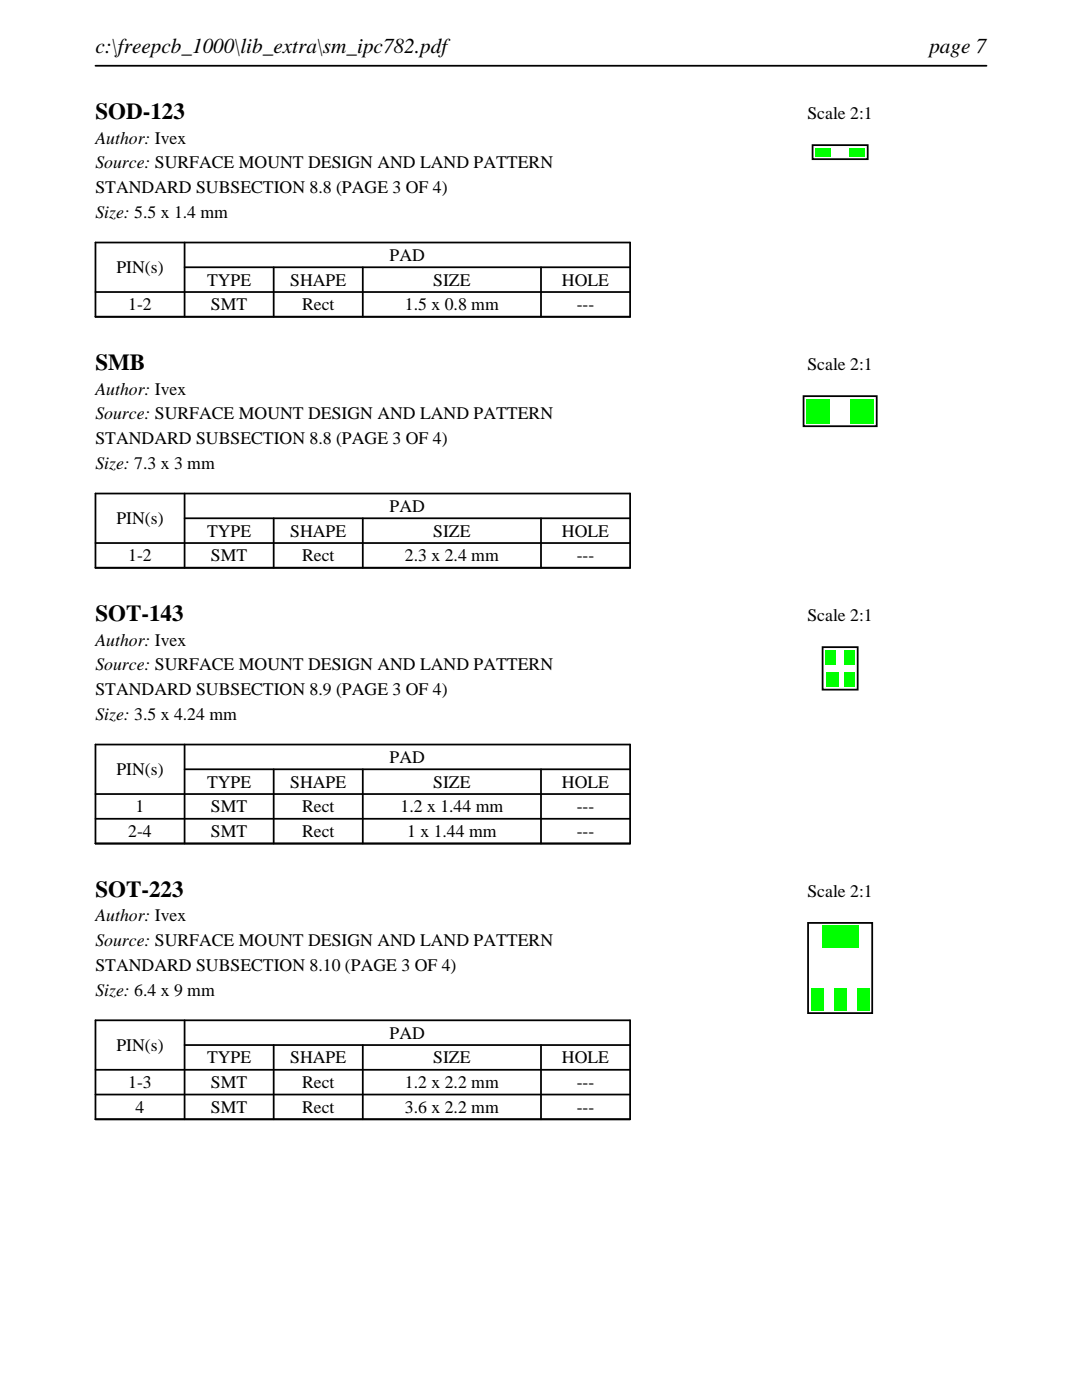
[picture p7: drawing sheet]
<svg xmlns="http://www.w3.org/2000/svg" width="216mm" height="279mm" viewBox="0 0 216 279" stroke-linecap="round" stroke-linejoin="round" font-family="sans-serif">
<defs><g id="words">
<g font-size="4.6">
<text x="19" y="23.7">SOD-123</text>
<text x="19" y="73.8">SMB</text>
<text x="19" y="123.9">SOT-143</text>
<text x="19" y="178.9">SOT-223</text>
</g>
<g font-size="4.2">
<text x="19" y="10.6">c:\freepcb_1000\lib_extra\sm_ipc782.pdf</text>
<text x="185.4" y="10.6">page 7</text>
</g>
<g font-size="3.5">
<text x="161.1" y="23.7">Scale 2:1</text>
<text x="19" y="28.6">Author: Ivex</text>
<text x="19" y="33.6">Source: SURFACE MOUNT DESIGN AND LAND PATTERN</text>
<text x="19" y="38.5">STANDARD SUBSECTION 8.8 (PAGE 3 OF 4)</text>
<text x="19" y="43.5">Size: 5.5 x 1.4 mm</text>
<text x="77.8" y="52.1">PAD</text>
<text x="23.2" y="54.5">PIN(s)</text>
<text x="41.3" y="57">TYPE</text>
<text x="57.9" y="57">SHAPE</text>
<text x="86.4" y="57">SIZE</text>
<text x="112.1" y="57">HOLE</text>
<text x="25.6" y="61.9">1-2</text>
<text x="42.1" y="61.9">SMT</text>
<text x="60.3" y="61.9">Rect</text>
<text x="80.8" y="61.9">1.5 x 0.8 mm</text>
<text x="115.1" y="61.9">---</text>
<text x="161.1" y="73.8">Scale 2:1</text>
<text x="19" y="78.7">Author: Ivex</text>
<text x="19" y="83.7">Source: SURFACE MOUNT DESIGN AND LAND PATTERN</text>
<text x="19" y="88.6">STANDARD SUBSECTION 8.8 (PAGE 3 OF 4)</text>
<text x="19" y="93.6">Size: 7.3 x 3 mm</text>
<text x="23.2" y="104.6">PIN(s)</text>
<text x="41.3" y="107.1">TYPE</text>
<text x="57.9" y="107.1">SHAPE</text>
<text x="77.8" y="102.2">PAD</text>
<text x="86.4" y="107.1">SIZE</text>
<text x="112.1" y="107.1">HOLE</text>
<text x="25.6" y="112">1-2</text>
<text x="42.1" y="112">SMT</text>
<text x="60.3" y="112">Rect</text>
<text x="80.8" y="112">2.3 x 2.4 mm</text>
<text x="115.1" y="112">---</text>
<text x="161.1" y="123.9">Scale 2:1</text>
<text x="19" y="128.8">Author: Ivex</text>
<text x="19" y="133.8">Source: SURFACE MOUNT DESIGN AND LAND PATTERN</text>
<text x="19" y="138.7">STANDARD SUBSECTION 8.9 (PAGE 3 OF 4)</text>
<text x="19" y="143.7">Size: 3.5 x 4.24 mm</text>
<text x="23.2" y="154.7">PIN(s)</text>
<text x="77.8" y="152.3">PAD</text>
<text x="41.3" y="157.2">TYPE</text>
<text x="57.9" y="157.2">SHAPE</text>
<text x="86.4" y="157.2">SIZE</text>
<text x="112.1" y="157.2">HOLE</text>
<text x="25.6" y="167.1">2-4</text>
<text x="27.1" y="162.1">1</text>
<text x="42.1" y="162.1">SMT</text>
<text x="42.1" y="167.1">SMT</text>
<text x="60.3" y="162.1">Rect</text>
<text x="60.3" y="167.1">Rect</text>
<text x="79.9" y="162.1">1.2 x 1.44 mm</text>
<text x="81.3" y="167.1">1 x 1.44 mm</text>
<text x="115.1" y="162.1">---</text>
<text x="115.1" y="167.1">---</text>
<text x="161.1" y="178.9">Scale 2:1</text>
<text x="19" y="183.9">Author: Ivex</text>
<text x="19" y="188.8">Source: SURFACE MOUNT DESIGN AND LAND PATTERN</text>
<text x="19" y="193.7">STANDARD SUBSECTION 8.10 (PAGE 3 OF 4)</text>
<text x="19" y="198.7">Size: 6.4 x 9 mm</text>
<text x="23.2" y="209.7">PIN(s)</text>
<text x="77.8" y="207.3">PAD</text>
<text x="41.3" y="212.2">TYPE</text>
<text x="57.9" y="212.2">SHAPE</text>
<text x="86.4" y="212.2">SIZE</text>
<text x="112.1" y="212.2">HOLE</text>
<text x="25.6" y="217.2">1-3</text>
<text x="42.1" y="217.2">SMT</text>
<text x="60.3" y="217.2">Rect</text>
<text x="80.8" y="217.2">1.2 x 2.2 mm</text>
<text x="115.1" y="217.2">---</text>
<text x="27.1" y="222.1">4</text>
<text x="42.1" y="222.1">SMT</text>
<text x="60.3" y="222.1">Rect</text>
<text x="80.8" y="222.1">3.6 x 2.2 mm</text>
<text x="115.1" y="222.1">---</text>
</g>
</g></defs>
<path d="M19 13.1h177.8M19 48.4h106.7v14.8h-106.7zM19 58.3h106.7M36.8 53.3h88.9M36.8 48.4v14.8M54.6 53.3v9.9M72.4 53.3v9.9M107.9 53.3v9.9" fill="none" stroke="#000" stroke-width=".35"/>
<path d="M162.1 29h11v2.8h-11z" fill="none" stroke="#000" stroke-width=".36"/>
<g fill="#0f0">
<path d="M162.7 29.6h3v1.6h-3z"/>
<path d="M169.5 29.6h3v1.6h-3z"/>
</g>
<path d="M19 98.5h106.7v14.8h-106.7zM36.8 98.5v14.8M19 108.4h106.7M36.8 103.4h88.9M54.6 103.4v9.9M72.4 103.4v9.9M107.9 103.4v9.9" fill="none" stroke="#000" stroke-width=".35"/>
<path d="M160.3 79.1h14.6v6h-14.6z" fill="none" stroke="#000" stroke-width=".36"/>
<g fill="#0f0">
<path d="M160.9 79.7h4.6v4.8h-4.6z"/>
<path d="M169.7 79.7h4.6v4.8h-4.6z"/>
</g>
<path d="M19 148.6h106.7v19.7h-106.7zM19 158.5h106.7M36.8 153.5h88.9M36.8 148.6v19.7M54.6 153.5v14.8M72.4 153.5v14.8M107.9 153.5v14.8M19 163.4h106.7" fill="none" stroke="#000" stroke-width=".35"/>
<path d="M164.1 129.2h7v8.4h-7z" fill="none" stroke="#000" stroke-width=".36"/>
<g fill="#0f0">
<path d="M164.9 134.2h2.4v2.8h-2.4z"/>
<path d="M168.5 134.2h2v2.8h-2z"/>
<path d="M168.5 129.8h2v2.8h-2z"/>
<path d="M164.7 129.8h2v2.8h-2z"/>
</g>
<path d="M19 203.6h106.7v19.8h-106.7zM19 213.5h106.7M19 218.4h106.7M36.8 208.6h88.9M36.8 203.6v19.8M54.6 208.6v14.8M72.4 208.6v14.8M107.9 208.6v14.8" fill="none" stroke="#000" stroke-width=".35"/>
<path d="M161.2 184.2h12.8v18h-12.8z" fill="none" stroke="#000" stroke-width=".36"/>
<g fill="#0f0">
<path d="M161.8 197.2h2.4v4.4h-2.4z"/>
<path d="M166.4 197.2h2.4v4.4h-2.4z"/>
<path d="M171 197.2h2.4v4.4h-2.4z"/>
<path d="M164 184.8h7.2v4.4h-7.2z"/>
</g>
<use href="#words"/>
</svg>
